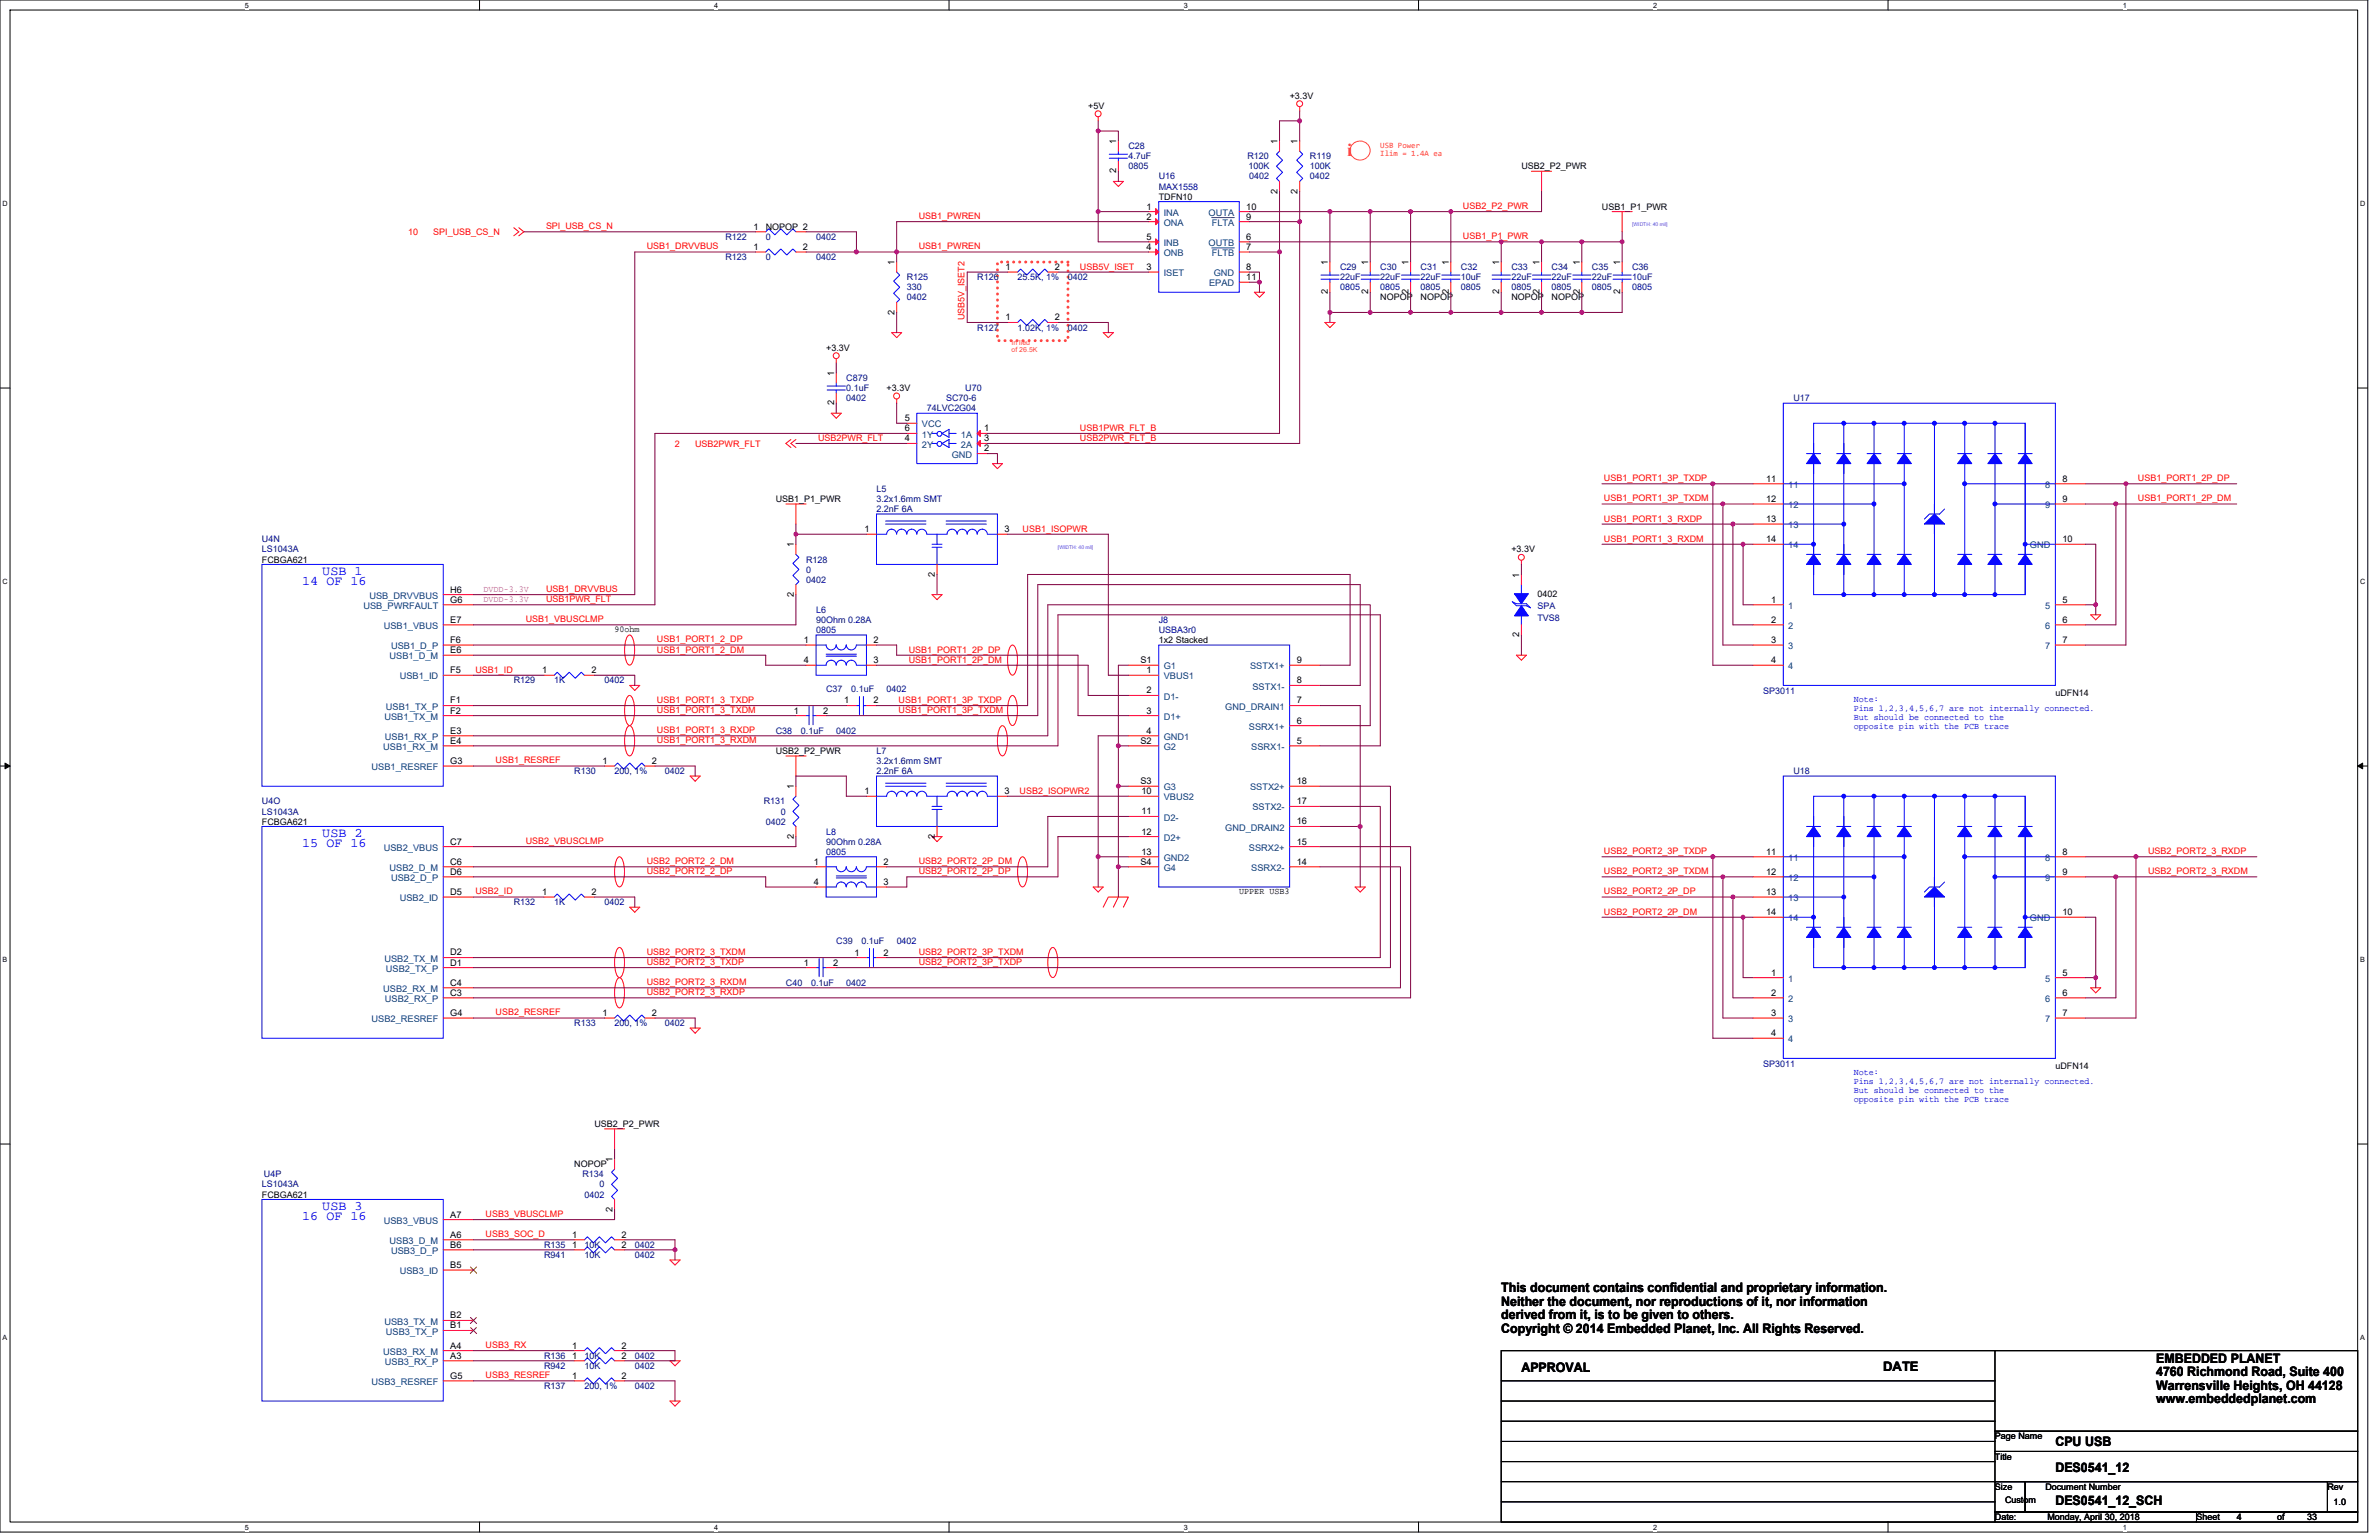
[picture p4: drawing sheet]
<svg xmlns="http://www.w3.org/2000/svg" width="432mm" height="279mm" viewBox="0 0 432 279" stroke-linecap="round" stroke-linejoin="round" font-family="sans-serif">
<defs><g id="words">
<text font-size="3.3" fill="#ff8000" x="244.5" y="28.2">i</text>
<g font-size="2.4" fill="#00f">
<text x="54.9" y="106.1">14 OF 16</text>
<text x="58.5" y="104.3">USB 1</text>
<text x="54.9" y="153.6">15 OF 16</text>
<text x="58.5" y="151.8">USB 2</text>
<text x="54.9" y="221.3">16 OF 16</text>
<text x="58.5" y="219.5">USB 3</text>
</g>
<g font-size="2.4">
<text x="272.5" y="234.4">This document contains confidential and proprietary information.</text>
<text x="272.5" y="236.9">Neither the document, nor reproductions of it, nor information</text>
<text x="272.5" y="239.4">derived from it, is to be given to others.</text>
<text x="272.5" y="241.8">Copyright © 2014 Embedded Planet, Inc. All Rights Reserved.</text>
<text x="276.1" y="248.9">APPROVAL</text>
<text x="341.8" y="248.7">DATE</text>
<text x="391.4" y="247.2">EMBEDDED PLANET</text>
<text x="391.4" y="249.7">4760 Richmond Road, Suite 400</text>
<text x="391.4" y="252.2">Warrensville Heights, OH 44128</text>
<text x="391.4" y="254.6">www.embeddedplanet.com</text>
<text x="373.1" y="262.4">CPU USB</text>
<text x="373.1" y="267">DES0541_12</text>
<text x="373.1" y="273">DES0541_12_SCH</text>
</g>
<g font-size="1.7">
<text x="202.6" y="26.2" transform="rotate(-90 202.6 26.2)">1</text>
<text x="231.9" y="26.2" transform="rotate(-90 231.9 26.2)">1</text>
<text x="235.5" y="26.2" transform="rotate(-90 235.5 26.2)">1</text>
<text x="202.6" y="31.5" transform="rotate(-90 202.6 31.5)">2</text>
<text x="231.9" y="35.1" transform="rotate(-90 231.9 35.1)">2</text>
<text x="235.5" y="35.1" transform="rotate(-90 235.5 35.1)">2</text>
<text x="136.8" y="41.7">1</text>
<text x="208.1" y="38">1</text>
<text x="208.1" y="39.8">2</text>
<text x="226.2" y="38">10</text>
<text x="226.2" y="39.8">9</text>
<text x="136.8" y="45.3">1</text>
<text x="145.7" y="45.3">2</text>
<text x="208.1" y="45.3">4</text>
<text x="208.1" y="43.5">5</text>
<text x="226.2" y="43.5">6</text>
<text x="226.2" y="45.3">7</text>
<text x="162.4" y="48.1" transform="rotate(-90 162.4 48.1)">1</text>
<text x="182.5" y="49">1</text>
<text x="191.5" y="49">2</text>
<text x="208.1" y="49">3</text>
<text x="226.2" y="49">8</text>
<text x="226.2" y="50.8">11</text>
<text x="241" y="53.4" transform="rotate(-90 241 53.4)">2</text>
<text x="241" y="48.1" transform="rotate(-90 241 48.1)">1</text>
<text x="248.3" y="53.4" transform="rotate(-90 248.3 53.4)">2</text>
<text x="248.3" y="48.1" transform="rotate(-90 248.3 48.1)">1</text>
<text x="255.7" y="53.4" transform="rotate(-90 255.7 53.4)">2</text>
<text x="255.7" y="48.1" transform="rotate(-90 255.7 48.1)">1</text>
<text x="263" y="53.4" transform="rotate(-90 263 53.4)">2</text>
<text x="263" y="48.1" transform="rotate(-90 263 48.1)">1</text>
<text x="272.1" y="53.4" transform="rotate(-90 272.1 53.4)">2</text>
<text x="272.1" y="48.1" transform="rotate(-90 272.1 48.1)">1</text>
<text x="279.4" y="53.4" transform="rotate(-90 279.4 53.4)">2</text>
<text x="279.4" y="48.1" transform="rotate(-90 279.4 48.1)">1</text>
<text x="286.7" y="53.4" transform="rotate(-90 286.7 53.4)">2</text>
<text x="286.7" y="48.1" transform="rotate(-90 286.7 48.1)">1</text>
<text x="294" y="53.4" transform="rotate(-90 294 53.4)">2</text>
<text x="294" y="48.1" transform="rotate(-90 294 48.1)">1</text>
<text x="162.4" y="57.1" transform="rotate(-90 162.4 57.1)">2</text>
<text x="182.5" y="58.1">1</text>
<text x="191.5" y="58.1">2</text>
<text x="151.4" y="68.2" transform="rotate(-90 151.4 68.2)">1</text>
<text x="151.4" y="73.5" transform="rotate(-90 151.4 73.5)">2</text>
<text x="164.2" y="76.4">5</text>
<text x="164.2" y="78.3">6</text>
<text x="164.2" y="80.1">4</text>
<text x="178.6" y="78.3">1</text>
<text x="178.6" y="80.1">3</text>
<text x="178.6" y="81.9">2</text>
<text x="320.5" y="87.4">11</text>
<text x="374.3" y="87.4">8</text>
<text x="320.5" y="91.1">12</text>
<text x="320.5" y="94.7">13</text>
<text x="374.3" y="91.1">9</text>
<text x="144.1" y="99.3" transform="rotate(-90 144.1 99.3)">1</text>
<text x="156.9" y="96.5">1</text>
<text x="182.3" y="96.5">3</text>
<text x="320.5" y="98.4">14</text>
<text x="374.3" y="98.4">10</text>
<text x="81.7" y="107.5">H6</text>
<text x="169.7" y="104.6" transform="rotate(-90 169.7 104.6)">2</text>
<text x="275.8" y="104.8" transform="rotate(-90 275.8 104.8)">1</text>
<text x="81.7" y="109.3">G6</text>
<text x="81.7" y="113">E7</text>
<text x="144.1" y="108.3" transform="rotate(-90 144.1 108.3)">2</text>
<text x="321.5" y="109.3">1</text>
<text x="321.5" y="113">2</text>
<text x="374.3" y="109.3">5</text>
<text x="374.3" y="113">6</text>
<text x="81.7" y="116.6">F6</text>
<text x="81.7" y="118.5">E6</text>
<text x="145.9" y="116.6">1</text>
<text x="158.5" y="116.6">2</text>
<text x="275.8" y="115.6" transform="rotate(-90 275.8 115.6)">2</text>
<text x="321.5" y="116.6">3</text>
<text x="374.3" y="116.6">7</text>
<text x="81.7" y="122.1">F5</text>
<text x="98.4" y="122.1">1</text>
<text x="107.3" y="122.1">2</text>
<text x="145.9" y="120.3">4</text>
<text x="158.5" y="120.3">3</text>
<text x="207" y="120.3">S1</text>
<text x="208.1" y="122.1">1</text>
<text x="208.1" y="125.8">2</text>
<text x="235.4" y="120.3">9</text>
<text x="235.4" y="124">8</text>
<text x="321.5" y="120.3">4</text>
<text x="81.7" y="129.5">F2</text>
<text x="81.7" y="127.6">F1</text>
<text x="144.1" y="129.5">1</text>
<text x="149.4" y="129.5">2</text>
<text x="153.2" y="127.6">1</text>
<text x="158.5" y="127.6">2</text>
<text x="208.1" y="129.5">3</text>
<text x="235.4" y="131.3">6</text>
<text x="235.4" y="127.6">7</text>
<text x="81.7" y="134.9">E4</text>
<text x="81.7" y="133.1">E3</text>
<text x="207" y="134.9">S2</text>
<text x="208.1" y="133.1">4</text>
<text x="235.4" y="134.9">5</text>
<text x="81.7" y="138.6">G3</text>
<text x="109.3" y="138.6">1</text>
<text x="118.3" y="138.6">2</text>
<text x="144.1" y="143.2" transform="rotate(-90 144.1 143.2)">1</text>
<text x="207" y="142.3">S3</text>
<text x="235.4" y="142.3">18</text>
<text x="156.9" y="144.1">1</text>
<text x="182.3" y="144.1">3</text>
<text x="207.2" y="144.1">10</text>
<text x="207.2" y="147.7">11</text>
<text x="235.4" y="149.6">16</text>
<text x="235.4" y="145.9">17</text>
<text x="81.7" y="153.2">C7</text>
<text x="144.1" y="152.1" transform="rotate(-90 144.1 152.1)">2</text>
<text x="169.7" y="152.1" transform="rotate(-90 169.7 152.1)">2</text>
<text x="207.2" y="151.4">12</text>
<text x="207.2" y="155.1">13</text>
<text x="235.4" y="153.2">15</text>
<text x="320.5" y="155.1">11</text>
<text x="374.3" y="155.1">8</text>
<text x="81.7" y="158.7">D6</text>
<text x="81.7" y="156.9">C6</text>
<text x="147.7" y="156.9">1</text>
<text x="147.7" y="160.5">4</text>
<text x="160.4" y="156.9">2</text>
<text x="160.4" y="160.5">3</text>
<text x="207" y="156.9">S4</text>
<text x="235.4" y="156.9">14</text>
<text x="320.5" y="158.7">12</text>
<text x="374.3" y="158.7">9</text>
<text x="81.7" y="162.4">D5</text>
<text x="98.4" y="162.4">1</text>
<text x="107.3" y="162.4">2</text>
<text x="320.5" y="162.4">13</text>
<text x="320.5" y="166">14</text>
<text x="374.3" y="166">10</text>
<text x="81.7" y="173.4">D2</text>
<text x="155.1" y="173.4">1</text>
<text x="160.4" y="173.4">2</text>
<text x="81.7" y="178.8">C4</text>
<text x="81.7" y="175.2">D1</text>
<text x="145.9" y="175.2">1</text>
<text x="151.2" y="175.2">2</text>
<text x="321.5" y="177">1</text>
<text x="374.3" y="177">5</text>
<text x="81.7" y="180.7">C3</text>
<text x="81.7" y="184.3">G4</text>
<text x="109.3" y="184.3">1</text>
<text x="118.3" y="184.3">2</text>
<text x="321.5" y="180.7">2</text>
<text x="321.5" y="184.3">3</text>
<text x="374.3" y="180.7">6</text>
<text x="374.3" y="184.3">7</text>
<text x="321.5" y="188">4</text>
<text x="111.2" y="210.9" transform="rotate(-90 111.2 210.9)">1</text>
<text x="81.7" y="220.9">A7</text>
<text x="111.2" y="219.8" transform="rotate(-90 111.2 219.8)">2</text>
<text x="81.7" y="226.4">B6</text>
<text x="81.7" y="224.6">A6</text>
<text x="103.9" y="226.4">1</text>
<text x="103.9" y="224.6">1</text>
<text x="112.8" y="226.4">2</text>
<text x="112.8" y="224.6">2</text>
<text x="81.7" y="230">B5</text>
<text x="81.7" y="239.2">B2</text>
<text x="81.7" y="244.7">A4</text>
<text x="81.7" y="241">B1</text>
<text x="103.9" y="244.7">1</text>
<text x="112.8" y="244.7">2</text>
<text x="81.7" y="246.5">A3</text>
<text x="81.7" y="250.1">G5</text>
<text x="103.9" y="246.5">1</text>
<text x="103.9" y="250.1">1</text>
<text x="112.8" y="246.5">2</text>
<text x="112.8" y="250.1">2</text>
</g>
<g font-size="1.7" fill="#004080">
<text x="211.2" y="39.1">INA</text>
<text x="211.2" y="41">ONA</text>
<text x="219.4" y="39.1">OUTA</text>
<text x="219.9" y="41">FLTA</text>
<text x="211.2" y="46.5">ONB</text>
<text x="211.2" y="44.6">INB</text>
<text x="219.4" y="44.6">OUTB</text>
<text x="219.9" y="46.5">FLTB</text>
<text x="211.2" y="50.1">ISET</text>
<text x="219.5" y="51.9">EPAD</text>
<text x="220.3" y="50.1">GND</text>
<text x="167.3" y="77.5">VCC</text>
<text x="167.3" y="79.4">1Y</text>
<text x="167.3" y="81.2">2Y</text>
<text x="172.7" y="83">GND</text>
<text x="174.4" y="79.4">1A</text>
<text x="174.4" y="81.2">2A</text>
<text x="324.6" y="88.5">11</text>
<text x="371.2" y="88.5">8</text>
<text x="324.6" y="92.2">12</text>
<text x="324.6" y="95.8">13</text>
<text x="371.2" y="92.2">9</text>
<text x="324.6" y="99.5">14</text>
<text x="368.4" y="99.5">GND</text>
<text x="66" y="110.5">USB_PWRFAULT</text>
<text x="67.1" y="108.6">USB_DRVVBUS</text>
<text x="324.6" y="110.5">1</text>
<text x="371.2" y="110.5">5</text>
<text x="69.7" y="114.1">USB1_VBUS</text>
<text x="70.7" y="119.6">USB1_D_M</text>
<text x="71" y="117.8">USB1_D_P</text>
<text x="324.6" y="114.1">2</text>
<text x="324.6" y="117.8">3</text>
<text x="371.2" y="114.1">6</text>
<text x="371.2" y="117.8">7</text>
<text x="72.6" y="123.3">USB1_ID</text>
<text x="211.2" y="123.3">VBUS1</text>
<text x="211.2" y="121.4">G1</text>
<text x="226.9" y="121.4">SSTX1+</text>
<text x="227.3" y="125.1">SSTX1-</text>
<text x="324.6" y="121.4">4</text>
<text x="69.8" y="130.6">USB1_TX_M</text>
<text x="70" y="128.8">USB1_TX_P</text>
<text x="211.2" y="126.9">D1-</text>
<text x="211.2" y="130.6">D1+</text>
<text x="222.4" y="128.8">GND_DRAIN1</text>
<text x="69.6" y="136.1">USB1_RX_M</text>
<text x="69.8" y="134.2">USB1_RX_P</text>
<text x="211.2" y="134.2">GND1</text>
<text x="211.2" y="136.1">G2</text>
<text x="226.7" y="132.4">SSRX1+</text>
<text x="227.1" y="136.1">SSRX1-</text>
<text x="67.4" y="139.7">USB1_RESREF</text>
<text x="211.2" y="143.4">G3</text>
<text x="226.9" y="143.4">SSTX2+</text>
<text x="211.2" y="145.2">VBUS2</text>
<text x="211.2" y="148.9">D2-</text>
<text x="227.3" y="147">SSTX2-</text>
<text x="69.7" y="154.3">USB2_VBUS</text>
<text x="211.2" y="152.5">D2+</text>
<text x="222.4" y="150.7">GND_DRAIN2</text>
<text x="226.7" y="154.3">SSRX2+</text>
<text x="70.7" y="158">USB2_D_M</text>
<text x="71" y="159.8">USB2_D_P</text>
<text x="211.2" y="156.2">GND2</text>
<text x="211.2" y="158">G4</text>
<text x="227.1" y="158">SSRX2-</text>
<text x="324.6" y="156.2">11</text>
<text x="324.6" y="159.8">12</text>
<text x="371.2" y="156.2">8</text>
<text x="371.2" y="159.8">9</text>
<text x="72.6" y="163.5">USB2_ID</text>
<text x="324.6" y="163.5">13</text>
<text x="324.6" y="167.2">14</text>
<text x="368.4" y="167.2">GND</text>
<text x="69.6" y="180">USB2_RX_M</text>
<text x="69.8" y="174.5">USB2_TX_M</text>
<text x="70" y="176.3">USB2_TX_P</text>
<text x="324.6" y="178.1">1</text>
<text x="371.2" y="178.1">5</text>
<text x="67.4" y="185.4">USB2_RESREF</text>
<text x="69.8" y="181.8">USB2_RX_P</text>
<text x="324.6" y="181.8">2</text>
<text x="324.6" y="185.4">3</text>
<text x="371.2" y="181.8">6</text>
<text x="371.2" y="185.4">7</text>
<text x="324.6" y="189.1">4</text>
<text x="69.7" y="222">USB3_VBUS</text>
<text x="70.7" y="225.7">USB3_D_M</text>
<text x="71" y="227.5">USB3_D_P</text>
<text x="72.6" y="231.2">USB3_ID</text>
<text x="69.6" y="245.8">USB3_RX_M</text>
<text x="69.8" y="240.3">USB3_TX_M</text>
<text x="70" y="242.1">USB3_TX_P</text>
<text x="67.4" y="251.3">USB3_RESREF</text>
<text x="69.8" y="247.6">USB3_RX_P</text>
</g>
<g font-size="1.6">
<text x="234.1" y="17.9">+3.3V</text>
<text x="197.5" y="19.8">+5V</text>
<text x="276.1" y="30.7">USB2_P2_PWR</text>
<text x="139" y="41.7">NOPOP 2</text>
<text x="210.3" y="36.2">TDFN10</text>
<text x="290.8" y="38.1">USB1_P1_PWR</text>
<text x="250.5" y="54.5">NOPOP</text>
<text x="257.9" y="54.5">NOPOP</text>
<text x="274.3" y="54.5">NOPOP</text>
<text x="281.6" y="54.5">NOPOP</text>
<text x="149.9" y="63.6">+3.3V</text>
<text x="160.9" y="71">+3.3V</text>
<text x="140.8" y="91.1">USB1_P1_PWR</text>
<text x="274.3" y="100.2">+3.3V</text>
<text x="47.5" y="102.1">FCBGA621</text>
<text x="279.1" y="108.3">0402</text>
<text x="111.5" y="114.6">90ohm</text>
<text x="210.3" y="116.7">1x2 Stacked</text>
<text x="373.1" y="126.2">uDFN14</text>
<text x="140.8" y="136.8">USB2_P2_PWR</text>
<text x="47.5" y="149.6">FCBGA621</text>
<text x="224.9" y="162.2">UPPER USB3</text>
<text x="373.1" y="193.9">uDFN14</text>
<text x="107.9" y="204.5">USB2_P2_PWR</text>
<text x="104.2" y="211.8">NOPOP</text>
<text x="47.5" y="217.3">FCBGA621</text>
<text x="362.1" y="261.2">Page Name</text>
<text x="362.1" y="264.8">Title</text>
<text x="362.1" y="270.3">Size</text>
<text x="362.1" y="275.8">Date:</text>
<text x="363.9" y="272.7">Custom</text>
<text x="371.2" y="270.3">Document Number</text>
<text x="371.6" y="275.8">Monday, April 30, 2018</text>
<text x="398.7" y="275.8">Sheet</text>
<text x="406" y="275.8">4</text>
<text x="413.3" y="275.8">of</text>
<text x="418.8" y="275.8">33</text>
<text x="422.4" y="270.3">Rev</text>
<text x="423.5" y="273">1.0</text>
</g>
<g font-size="1.6" fill="#000080">
<text x="204.8" y="27.1">C28</text>
<text x="204.8" y="28.9">4.7uF</text>
<text x="226.4" y="28.9">R120</text>
<text x="237.7" y="28.9">R119</text>
<text x="204.8" y="30.7">0805</text>
<text x="210.3" y="32.6">U16</text>
<text x="210.3" y="34.4">MAX1558</text>
<text x="226.6" y="30.7">100K</text>
<text x="226.8" y="32.6">0402</text>
<text x="237.7" y="30.7">100K</text>
<text x="237.7" y="32.6">0402</text>
<text x="131.7" y="43.5">R122</text>
<text x="131.7" y="47.2">R123</text>
<text x="139" y="43.5">0</text>
<text x="139" y="47.2">0</text>
<text x="148.1" y="43.5">0402</text>
<text x="148.1" y="47.2">0402</text>
<text x="164.6" y="50.8">R125</text>
<text x="164.6" y="52.7">330</text>
<text x="177.4" y="50.8">R126</text>
<text x="184.7" y="50.8">25.5K, 1%</text>
<text x="193.8" y="50.8">0402</text>
<text x="243.2" y="49">C29</text>
<text x="243.2" y="50.8">22uF</text>
<text x="243.2" y="52.7">0805</text>
<text x="250.5" y="49">C30</text>
<text x="250.5" y="50.8">22uF</text>
<text x="250.5" y="52.7">0805</text>
<text x="257.9" y="49">C31</text>
<text x="257.9" y="50.8">22uF</text>
<text x="257.9" y="52.7">0805</text>
<text x="265.2" y="49">C32</text>
<text x="265.2" y="50.8">10uF</text>
<text x="265.2" y="52.7">0805</text>
<text x="274.3" y="49">C33</text>
<text x="274.3" y="50.8">22uF</text>
<text x="274.3" y="52.7">0805</text>
<text x="281.6" y="49">C34</text>
<text x="281.6" y="50.8">22uF</text>
<text x="281.6" y="52.7">0805</text>
<text x="288.9" y="49">C35</text>
<text x="288.9" y="50.8">22uF</text>
<text x="288.9" y="52.7">0805</text>
<text x="296.2" y="49">C36</text>
<text x="296.2" y="50.8">10uF</text>
<text x="296.2" y="52.7">0805</text>
<text x="164.6" y="54.5">0402</text>
<text x="177.4" y="60">R127</text>
<text x="184.7" y="60">1.02K, 1%</text>
<text x="193.8" y="60">0402</text>
<text x="153.6" y="69.1">C879</text>
<text x="153.6" y="71">0.1uF</text>
<text x="175.2" y="71">U70</text>
<text x="153.6" y="72.8">0402</text>
<text x="168.2" y="74.6">74LVC2G04</text>
<text x="171.7" y="72.8">SC70-6</text>
<text x="325.5" y="72.8">U17</text>
<text x="159.1" y="89.3">L5</text>
<text x="159.1" y="92.9">2.2nF 6A</text>
<text x="159.1" y="91.1">3.2x1.6mm SMT</text>
<text x="47.5" y="100.2">LS1043A</text>
<text x="47.5" y="98.4">U4N</text>
<text x="146.3" y="102.1">R128</text>
<text x="146.3" y="103.9">0</text>
<text x="146.3" y="105.7">0402</text>
<text x="148.1" y="111.2">L6</text>
<text x="148.1" y="113">90Ohm 0.28A</text>
<text x="210.3" y="113">J8</text>
<text x="279.1" y="112.7">TVS8</text>
<text x="279.1" y="110.5">SPA</text>
<text x="148.1" y="114.9">0805</text>
<text x="210.3" y="114.9">USBA3r0</text>
<text x="93.3" y="124">R129</text>
<text x="100.6" y="124">1K</text>
<text x="109.7" y="124">0402</text>
<text x="149.9" y="125.5">C37</text>
<text x="154.5" y="125.5">0.1uF</text>
<text x="160.9" y="125.5">0402</text>
<text x="320" y="125.8">SP3011</text>
<text x="140.8" y="133.1">C38</text>
<text x="145.4" y="133.1">0.1uF</text>
<text x="151.8" y="133.1">0402</text>
<text x="159.1" y="136.8">L7</text>
<text x="104.2" y="140.5">R130</text>
<text x="111.5" y="140.5">200, 1%</text>
<text x="120.7" y="140.5">0402</text>
<text x="159.1" y="140.5">2.2nF 6A</text>
<text x="159.1" y="138.6">3.2x1.6mm SMT</text>
<text x="325.5" y="140.5">U18</text>
<text x="47.5" y="147.8">LS1043A</text>
<text x="47.5" y="145.9">U4O</text>
<text x="138.6" y="145.9">R131</text>
<text x="139" y="149.6">0402</text>
<text x="141.7" y="147.8">0</text>
<text x="149.9" y="151.4">L8</text>
<text x="149.9" y="153.3">90Ohm 0.28A</text>
<text x="149.9" y="155.1">0805</text>
<text x="93.3" y="164.2">R132</text>
<text x="100.6" y="164.2">1K</text>
<text x="109.7" y="164.2">0402</text>
<text x="151.8" y="171.2">C39</text>
<text x="156.4" y="171.2">0.1uF</text>
<text x="162.7" y="171.2">0402</text>
<text x="142.6" y="178.9">C40</text>
<text x="147.2" y="178.9">0.1uF</text>
<text x="153.6" y="178.9">0402</text>
<text x="104.2" y="186.2">R133</text>
<text x="111.5" y="186.2">200, 1%</text>
<text x="120.7" y="186.2">0402</text>
<text x="320" y="193.5">SP3011</text>
<text x="47.5" y="215.4">LS1043A</text>
<text x="47.9" y="213.6">U4P</text>
<text x="105.7" y="213.6">R134</text>
<text x="108.8" y="215.4">0</text>
<text x="106.1" y="217.3">0402</text>
<text x="98.7" y="226.4">R135</text>
<text x="106.1" y="226.4">10K</text>
<text x="115.2" y="226.4">0402</text>
<text x="98.7" y="228.2">R941</text>
<text x="106.1" y="228.2">10K</text>
<text x="115.2" y="228.2">0402</text>
<text x="98.7" y="248.4">R942</text>
<text x="98.7" y="246.5">R136</text>
<text x="106.1" y="248.4">10K</text>
<text x="106.1" y="246.5">10K</text>
<text x="115.2" y="248.4">0402</text>
<text x="115.2" y="246.5">0402</text>
<text x="98.7" y="252">R137</text>
<text x="106.1" y="252">200, 1%</text>
<text x="115.2" y="252">0402</text>
</g>
<g font-size="1.6" fill="#f00">
<text x="99.1" y="41.6">SPI_USB_CS_N</text>
<text x="166.8" y="39.8">USB1_PWREN</text>
<text x="265.5" y="37.9">USB2_P2_PWR</text>
<text x="74.1" y="42.6">10</text>
<text x="78.6" y="42.6">SPI_USB_CS_N</text>
<text x="117.4" y="45.3">USB1_DRVVBUS</text>
<text x="166.8" y="45.3">USB1_PWREN</text>
<text x="265.5" y="43.4">USB1_P1_PWR</text>
<text x="196" y="48.9">USB5V_ISET</text>
<text x="175.1" y="58.1" transform="rotate(-90 175.1 58.1)">USB5V_ISET2</text>
<text x="122.5" y="81">2</text>
<text x="126.2" y="81">USB2PWR_FLT</text>
<text x="148.5" y="80">USB2PWR_FLT</text>
<text x="196" y="78.2">USB1PWR_FLT_B</text>
<text x="196" y="80">USB2PWR_FLT_B</text>
<text x="291.1" y="87.3">USB1_PORT1_3P_TXDP</text>
<text x="388" y="87.3">USB1_PORT1_2P_DP</text>
<text x="291.1" y="94.6">USB1_PORT1_3_RXDP</text>
<text x="291.1" y="91">USB1_PORT1_3P_TXDM</text>
<text x="388" y="91">USB1_PORT1_2P_DM</text>
<text x="185.6" y="96.5">USB1_ISOPWR</text>
<text x="291.1" y="98.3">USB1_PORT1_3_RXDM</text>
<text x="99.1" y="107.4">USB1_DRVVBUS</text>
<text x="95.4" y="112.9">USB1_VBUSCLMP</text>
<text x="99.1" y="109.3">USB1PWR_FLT</text>
<text x="119.2" y="116.6">USB1_PORT1_2_DP</text>
<text x="119.2" y="118.4">USB1_PORT1_2_DM</text>
<text x="165" y="118.4">USB1_PORT1_2P_DP</text>
<text x="86.3" y="122">USB1_ID</text>
<text x="165" y="120.2">USB1_PORT1_2P_DM</text>
<text x="119.2" y="129.4">USB1_PORT1_3_TXDM</text>
<text x="119.2" y="127.6">USB1_PORT1_3_TXDP</text>
<text x="163.1" y="129.4">USB1_PORT1_3P_TXDM</text>
<text x="163.1" y="127.6">USB1_PORT1_3P_TXDP</text>
<text x="119.2" y="133">USB1_PORT1_3_RXDP</text>
<text x="119.2" y="134.9">USB1_PORT1_3_RXDM</text>
<text x="90" y="138.5">USB1_RESREF</text>
<text x="185.1" y="144">USB2_ISOPWR2</text>
<text x="95.4" y="153.1">USB2_VBUSCLMP</text>
<text x="291.1" y="155">USB2_PORT2_3P_TXDP</text>
<text x="389.9" y="155">USB2_PORT2_3_RXDP</text>
<text x="117.4" y="156.8">USB2_PORT2_2_DM</text>
<text x="117.4" y="158.6">USB2_PORT2_2_DP</text>
<text x="166.8" y="158.6">USB2_PORT2_2P_DP</text>
<text x="166.8" y="156.8">USB2_PORT2_2P_DM</text>
<text x="291.1" y="158.6">USB2_PORT2_3P_TXDM</text>
<text x="389.9" y="158.6">USB2_PORT2_3_RXDM</text>
<text x="86.3" y="162.3">USB2_ID</text>
<text x="291.1" y="165.9">USB2_PORT2_2P_DM</text>
<text x="291.1" y="162.3">USB2_PORT2_2P_DP</text>
<text x="117.4" y="173.3">USB2_PORT2_3_TXDM</text>
<text x="166.8" y="173.3">USB2_PORT2_3P_TXDM</text>
<text x="117.4" y="175.1">USB2_PORT2_3_TXDP</text>
<text x="117.4" y="178.8">USB2_PORT2_3_RXDM</text>
<text x="166.8" y="175.1">USB2_PORT2_3P_TXDP</text>
<text x="90" y="184.2">USB2_RESREF</text>
<text x="117.4" y="180.6">USB2_PORT2_3_RXDP</text>
<text x="88.1" y="220.8">USB3_VBUSCLMP</text>
<text x="88.1" y="224.5">USB3_SOC_D</text>
<text x="88.1" y="244.6">USB3_RX</text>
<text x="88.1" y="250.1">USB3_RESREF</text>
</g>
<g font-size="1.6" fill="#f0f">
<text x="87.8" y="107.3">DVDD-3.3V</text>
<text x="87.8" y="109.2">DVDD-3.3V</text>
</g>
<g font-size="1.6" fill="#00f">
<text x="336.5" y="127.4">Note:</text>
<text x="336.5" y="129.1">Pins 1,2,3,4,5,6,7 are not internally connected.</text>
<text x="336.5" y="130.7">But should be connected to the</text>
<text x="336.5" y="132.3">opposite pin with the PCB trace</text>
<text x="336.5" y="195.1">Note:</text>
<text x="336.5" y="196.7">Pins 1,2,3,4,5,6,7 are not internally connected.</text>
<text x="336.5" y="198.4">But should be connected to the</text>
<text x="336.5" y="200">opposite pin with the PCB trace</text>
</g>
<g font-size="1.5" fill="#ff8000">
<text x="250.5" y="26.9">USB Power</text>
<text x="250.5" y="28.4">Ilim = 1.4A ea</text>
</g>
<g font-size="1.3">
<text x="44.4" y="1.4">5</text>
<text x="129.6" y="1.4">4</text>
<text x="214.9" y="1.4">3</text>
<text x="300.1" y="1.4">2</text>
<text x="385.3" y="1.4">1</text>
<text x=".5" y="37.3">D</text>
<text x="428.4" y="37.3">D</text>
<text x=".5" y="105.9">C</text>
<text x="428.4" y="105.9">C</text>
<text x=".5" y="174.5">B</text>
<text x="428.4" y="174.5">B</text>
<text x=".5" y="243">A</text>
<text x="428.4" y="243">A</text>
<text x="44.4" y="277.5">5</text>
<text x="129.6" y="277.5">4</text>
<text x="214.9" y="277.5">3</text>
<text x="300.1" y="277.5">2</text>
<text x="385.3" y="277.5">1</text>
</g>
<g font-size="1.3" fill="#ff8000">
<text x="183.6" y="62.6">In lieu</text>
<text x="183.6" y="63.9">of 26.5K</text>
</g>
<g font-size=".9" fill="#8000ff">
<text x="296.2" y="41">[WIDTH: 40 mil]</text>
<text x="192" y="99.6">[WIDTH: 40 mil]</text>
</g>
</g></defs>
<path d="M0 0h429.8v278h-429.8zM1.8 1.8h426.1v274.3h-426.1z" fill="none" stroke="#000" stroke-width=".18"/>
<g fill="#fff">
<path d="M44.4 .2h.7v1.5h-.7z"/>
<path d="M44.4 276.3h.7v1.5h-.7z"/>
</g>
<path d="M87 0v1.8M87 276.1v1.9" fill="none" stroke="#000" stroke-width=".18"/>
<g fill="#fff">
<path d="M129.6 .2h.8v1.5h-.8z"/>
<path d="M129.6 276.3h.8v1.5h-.8z"/>
</g>
<path d="M172.3 0v1.8M172.3 276.1v1.9" fill="none" stroke="#000" stroke-width=".18"/>
<g fill="#fff">
<path d="M214.9 .2h.7v1.5h-.7z"/>
<path d="M214.9 276.3h.7v1.5h-.7z"/>
</g>
<path d="M257.5 0v1.8M257.5 276.1v1.9" fill="none" stroke="#000" stroke-width=".18"/>
<g fill="#fff">
<path d="M300.1 .2h.7v1.5h-.7z"/>
<path d="M300.1 276.3h.7v1.5h-.7z"/>
</g>
<path d="M342.7 0v1.8M342.7 276.1v1.9" fill="none" stroke="#000" stroke-width=".18"/>
<g fill="#fff">
<path d="M385.3 .2h.7v1.5h-.7z"/>
<path d="M385.3 276.3h.7v1.5h-.7z"/>
<path d="M.5 36.1h.9v1.5h-.9z"/>
<path d="M428.4 36.1h.9v1.5h-.9z"/>
<path d="M.5 104.7h.9v1.5h-.9z"/>
<path d="M428.4 104.7h.9v1.5h-.9z"/>
</g>
<path d="M0 70.4h1.8M427.9 70.4h1.8" fill="none" stroke="#000" stroke-width=".18"/>
<g fill="#fff">
<path d="M.5 173.3h.8v1.4h-.8z"/>
<path d="M428.4 173.3h.9v1.4h-.9z"/>
</g>
<path d="M0 139h1.8M427.9 139h1.8" fill="none" stroke="#000" stroke-width=".18"/>
<path d="M.9 138.5l.9 .5-.9 .5zM427.9 139l.9-.5v1z" fill="#000" stroke="#000" stroke-width=".18"/>
<g fill="#fff">
<path d="M.5 241.9h.8v1.4h-.8z"/>
<path d="M428.4 241.9h.9v1.4h-.9z"/>
</g>
<g fill="none" stroke="#000" stroke-width=".18">
<path d="M0 207.6h1.8M427.9 207.6h1.8M272.5 250.5h89.6M272.5 257.9h89.6M272.5 254.2h89.6M362.1 259.7h65.8v3.6h-65.8zM362.1 245h65.8v14.7h-65.8zM362.1 245h-89.6v31.1h89.6M272.5 272.5h89.6M272.5 268.8h89.6M272.5 265.2h89.6M272.5 261.5h89.6"/>
<path d="M362.1 268.8h5.5v5.5h-5.5zM362.1 274.3h36.6v1.8h-36.6zM362.1 263.3h65.8v5.5h-65.8zM367.6 268.8h54.8v5.5h-54.8zM398.7 274.3h29.2v1.8h-29.2zM422.4 268.8h5.5v5.5h-5.5z"/>
</g>
<g fill="none" stroke="#f00" stroke-width=".18">
<path d="M235.9 19.4v.7M199.3 21.2v.7M202.1 32.9h1.8l-.9 .9zM203 25.6v1.8M203 29.3v1.8M208.5 38.4h1.8M224.9 38.4h1.9M232.2 25.6v1.8M232.2 32.9v1.8M235.9 25.6v1.8M235.9 32.9v1.8M278 31.1h3.6"/>
<path d="M279.8 31.1v3.6M292.6 38.4h3.6M294.4 38.4v3.7M93.3 41.3l.9 .8-.9 .7M94.2 41.3l.9 .8-.9 .7M137.2 42.1h1.8M137.2 45.7h1.8M144.5 42.1h1.8M144.5 45.7h1.8M162.8 47.5v1.9M162.8 54.9v1.8M182.9 49.4h1.8"/>
<path d="M182.9 58.5h1.8M190.2 49.4h1.8M190.2 58.5h1.8M208.5 40.2h1.8M208.5 45.7h1.8M208.5 43.9h1.8M208.5 49.4h1.8M224.9 49.4h1.9M224.9 43.9h1.9M224.9 40.2h1.9M224.9 45.7h1.9M224.9 51.2h1.9"/>
<path d="M227.7 53h1.8l-.9 .9zM240.5 58.5h1.8l-.9 .9zM241.4 47.5v1.9M241.4 51.2v1.8M248.7 47.5v1.9M248.7 51.2v1.8M256 47.5v1.9M256 51.2v1.8M263.3 47.5v1.9M263.3 51.2v1.8M272.5 47.5v1.9M272.5 51.2v1.8"/>
<path d="M279.8 47.5v1.9M279.8 51.2v1.8M287.1 47.5v1.9M287.1 51.2v1.8M294.4 47.5v1.9M294.4 51.2v1.8M143.6 79.7l-1 .8 1 .7M144.5 79.7l-.9 .8 .9 .7M150.9 75h1.8l-.9 .9zM151.8 65.1v.7M151.8 67.6v1.9M151.8 71.3v1.9"/>
<path d="M161.8 60.3h1.9l-.9 1zM162.8 72.4v.8M164.6 78.6h1.8M164.6 76.8h1.8M177.4 78.6h1.8M200.2 60.3h1.9l-.9 1zM142.6 91.4h3.7M144.5 91.4v3.7M144.5 98.7v1.9M157.3 96.9h1.8M164.6 80.5h1.8M177.4 80.5h1.8"/>
<path d="M177.4 82.3h1.8M180.1 84.1h1.8l-.9 .9zM181 96.9h1.9M318.2 87.8h5.5M318.2 91.4h5.5M318.2 95.1h5.5M318.2 98.7h5.5M373.1 87.8h5.4M373.1 91.4h5.4M373.1 98.7h5.4M80.5 107.9h5.4M80.5 109.7h5.4"/>
<path d="M80.5 117h5.4M80.5 118.9h5.4M80.5 113.4h5.4M114 115.3l.3-.1a1.46 1.46 0 0 1 .8 1.4l.1 1.3a4.4 4.4 0 0 1-.7 2.7l-.2 .1a1.45 1.45 0 0 1-.8-1.4l-.1-1.4a4.3 4.3 0 0 1 .6-2.6zM144.5 106.1v1.8M146.3 117h1.8M157.3 117h1.8M169.2 107.9h1.8l-.9 .9zM170.1 102.4v1.8M183.5 117.1l.3-.1a1.43 1.43 0 0 1 .8 1.4l.1 1.4a4.3 4.3 0 0 1-.7 2.6l-.2 .1a1.47 1.47 0 0 1-.8-1.4l-.1-1.3a4.4 4.4 0 0 1 .6-2.7zM275.2 118.9h1.9l-1 .9zM276.1 101.7v.7"/>
<path d="M276.1 104.2v1.9M276.1 113.4v1.8M318.2 109.7h5.5M318.2 113.4h5.5M318.2 117h5.5M373.1 109.7h5.4M373.1 113.4h5.4M373.1 117h5.4M379.5 111.5h1.8l-.9 1zM80.5 122.5h5.4M80.5 128h5.4M80.5 129.8h5.4"/>
<path d="M80.5 133.5h5.4M80.5 135.3h5.4M80.5 139h5.4M98.7 122.5h1.9M106.1 122.5h1.8M109.7 139h1.8M114 126.3l.3-.1a1.46 1.46 0 0 1 .8 1.3l.1 1.4a4.4 4.4 0 0 1-.7 2.6l-.2 .1a1.45 1.45 0 0 1-.8-1.3l-.1-1.4a4.3 4.3 0 0 1 .6-2.6zM114 131.8l.3-.1a1.48 1.48 0 0 1 .8 1.3l.1 1.4a4.4 4.4 0 0 1-.7 2.6l-.2 .1a1.46 1.46 0 0 1-.8-1.3l-.1-1.4a4.3 4.3 0 0 1 .6-2.6zM114.3 124.4h1.8l-.9 .9zM117 139h1.9M142.6 137.2h3.7M144.5 137.2v3.6"/>
<path d="M144.5 129.8h1.8M146.3 120.7h1.8M148.1 129.8h1.8M153.6 128h1.8M157.3 128h1.8M157.3 120.7h1.8M181.7 131.8l.2-.1a1.48 1.48 0 0 1 .8 1.3l.2 1.4a4.4 4.4 0 0 1-.7 2.6l-.3 .1a1.46 1.46 0 0 1-.7-1.3l-.2-1.4a4.3 4.3 0 0 1 .7-2.6zM183.5 126.3l.3-.1a1.43 1.43 0 0 1 .8 1.3l.1 1.4a4.3 4.3 0 0 1-.7 2.6l-.2 .1a1.47 1.47 0 0 1-.8-1.3l-.1-1.4a4.4 4.4 0 0 1 .6-2.6zM204.8 122.5h5.5M204.8 126.2h5.5M204.8 129.8h5.5M204.8 133.5h5.5"/>
<path d="M204.8 120.7h5.5M204.8 135.3h5.5M234.1 135.3h5.5M234.1 131.7h5.5M234.1 128h5.5M234.1 124.4h5.5M234.1 120.7h5.5M318.2 120.7h5.5M80.5 159.1h5.4M80.5 157.3h5.4M80.5 153.6h5.4M112.2 155.5l.2-.1a1.43 1.43 0 0 1 .8 1.4l.1 1.4a4.3 4.3 0 0 1-.6 2.6l-.3 .1a1.47 1.47 0 0 1-.7-1.3l-.2-1.4a4.4 4.4 0 0 1 .7-2.7z"/>
<path d="M125.3 140.8h1.8l-.9 .9zM144.5 142.6v1.9M144.5 149.9v1.9M148.1 157.3h1.8M157.3 144.5h1.8M159.1 157.3h1.8M169.2 151.8h1.8l-.9 .9zM170.1 149.9v1.9M181 144.5h1.9M185.4 155.5l.2-.1a1.43 1.43 0 0 1 .8 1.4l.1 1.4a4.3 4.3 0 0 1-.7 2.6l-.2 .1a1.47 1.47 0 0 1-.8-1.3l-.1-1.4a4.4 4.4 0 0 1 .7-2.7zM204.8 144.5h5.5M204.8 148.1h5.5"/>
<path d="M204.8 151.8h5.5M204.8 155.4h5.5M204.8 142.6h5.5M204.8 157.3h5.5M234.1 157.3h5.5M234.1 153.6h5.5M234.1 149.9h5.5M234.1 146.3h5.5M234.1 142.6h5.5M318.2 155.4h5.5M318.2 159.1h5.5M373.1 155.4h5.4"/>
<path d="M373.1 159.1h5.4M80.5 162.8h5.4M80.5 175.6h5.4M80.5 173.7h5.4M80.5 179.2h5.4M98.7 162.8h1.9M106.1 162.8h1.8M112.2 177.5l.2-.1a1.45 1.45 0 0 1 .8 1.3l.1 1.4a4.4 4.4 0 0 1-.6 2.7l-.3 .1a1.47 1.47 0 0 1-.7-1.4l-.2-1.4a4.4 4.4 0 0 1 .7-2.6zM112.2 172l.2-.1a1.43 1.43 0 0 1 .8 1.3l.1 1.4a4.3 4.3 0 0 1-.6 2.7l-.3 .1a1.47 1.47 0 0 1-.7-1.4l-.2-1.4a4.4 4.4 0 0 1 .7-2.6zM114.3 164.6h1.8l-.9 .9zM146.3 175.6h1.8M148.1 160.9h1.8"/>
<path d="M149.9 175.6h1.9M155.4 173.7h1.9M159.1 160.9h1.8M159.1 173.7h1.8M190.8 172l.3-.1a1.46 1.46 0 0 1 .8 1.3l.1 1.4a4.4 4.4 0 0 1-.7 2.7l-.2 .1a1.45 1.45 0 0 1-.8-1.4l-.1-1.4a4.3 4.3 0 0 1 .6-2.6zM198.4 160.9h1.8l-.9 .9zM200.2 164.6l1-1.8h3.6l-.9 1.8M203 162.8l-.9 1.8M246 160.9h1.8l-.9 .9zM318.2 162.8h5.5M318.2 166.4h5.5M318.2 177.4h5.5"/>
<path d="M373.1 166.4h5.4M373.1 177.4h5.4M379.5 179.2h1.8l-.9 .9zM80.5 181h5.4M80.5 184.7h5.4M109.7 184.7h1.8M117 184.7h1.9M125.3 186.5h1.8l-.9 1zM318.2 181h5.5M318.2 184.7h5.5M318.2 188.4h5.5M373.1 181h5.4"/>
<path d="M373.1 184.7h5.4M109.7 204.8h3.7M111.5 204.8v3.7M111.5 210.3v1.8M111.5 217.6v1.9M80.5 226.8h5.4M80.5 224.9h5.4M80.5 221.3h5.4M80.5 230.4h5.4M80.5 239.6h5.4M104.2 226.8h1.9M104.2 224.9h1.9"/>
<path d="M111.5 226.8h1.9M111.5 224.9h1.9M121.6 228.6h1.8l-.9 .9zM80.5 241.4h5.4M80.5 246.9h5.4M80.5 245h5.4M80.5 250.5h5.4M104.2 246.9h1.9M104.2 245h1.9M104.2 250.5h1.9M111.5 246.9h1.9M111.5 245h1.9"/>
<path d="M111.5 250.5h1.9M121.6 254.2h1.8l-.9 .9zM121.6 246.9h1.8l-.9 .9z"/>
<circle cx="235.9" cy="18.8" r=".54"/>
<circle cx="199.3" cy="20.6" r=".54"/>
<circle cx="151.8" cy="64.5" r=".54"/>
<circle cx="162.7" cy="71.8" r=".54"/>
<circle cx="276.1" cy="101.1" r=".54"/>
</g>
<circle cx="246.9" cy="27.3" r="1.78" fill="none" stroke="#ff8000" stroke-width=".18"/>
<path d="M181 47.5h12.8v14.3h-12.8z" fill="none" stroke="#ff8000" stroke-width=".53" stroke-dasharray="0 1.1"/>
<g fill="none" stroke="#00f" stroke-width=".18">
<path d="M201.3 28.7h3.3M201.3 28h3.3M203 28.7v.6M203 27.4v.6M210.3 36.6h14.6v16.4h-14.6zM232.2 27.4l-.5 .6 1.1 1.1-1.1 1.1 1.1 1.1-1.1 1.1 .5 .5M235.9 27.4l.6 .6-1.1 1.1 1.1 1.1-1.1 1.1 1.1 1.1-.6 .5M139 42.1l.5-.6 1.1 1.1 1.1-1.1 1.1 1.1 1.1-1.1 .6 .6M139 45.7l.5-.5 1.1 1.1 1.1-1.1 1.1 1.1 1.1-1.1 .6 .5M162.8 49.4l.5 .5-1.1 1.1 1.1 1.1-1.1 1.1 1.1 1.1-.5 .6M184.7 49.4l.6-.6 1.1 1.1 1.1-1.1 1 1.1 1.1-1.1 .6 .6M184.7 58.5l.6-.5 1.1 1.1 1.1-1.1 1 1.1 1.1-1.1 .6 .5"/>
<path d="M239.8 50.7h3.2M239.8 49.9h3.2M241.4 50.7v.5M241.4 49.4v.5M247.1 50.7h3.3M247.1 49.9h3.3M248.7 50.7v.5M248.7 49.4v.5M254.4 50.7h3.3M254.4 49.9h3.3M256 50.7v.5M256 49.4v.5"/>
<path d="M261.7 50.7h3.3M261.7 49.9h3.3M263.3 50.7v.5M263.3 49.4v.5M270.8 50.7h3.3M270.8 49.9h3.3M272.5 50.7v.5M272.5 49.4v.5M278.2 50.7h3.3M278.2 49.9h3.3M279.8 50.7v.5M279.8 49.4v.5"/>
<path d="M285.5 50.7h3.3M285.5 49.9h3.3M287.1 50.7v.5M287.1 49.4v.5M292.8 50.7h3.3M292.8 49.9h3.3M294.4 50.7v.5M294.4 49.4v.5M150.1 70.8h3.3M150.1 70h3.3M151.8 70.8v.5M151.8 69.5v.5"/>
<path d="M166.4 75h11v9.1h-11zM169.2 78.6h.9M171 78.6l1.3-.7v1.5zM172.3 78.6h1.2M323.7 73.2h49.4v51.2h-49.4zM329.2 76.8h38.4v31.1h-38.4zM334.7 76.8v31.1M340.1 76.8v31.1M345.6 76.8v31.1M351.1 76.8v31.1M356.6 76.8v31.1M362.1 76.8v31.1"/>
<path d="M367.6 76.8v31.1M159.1 93.3h21.9v9.1h-21.9zM160.7 95.1h7.4M160.7 94.5h7.4M162.7 96.9a.9 .9 0 0 0-.9-.9 .9 .9 0 0 0-.9 .9h-1.8M168.2 96.9a.91 .91 0 0 0-.9-.9 .91 .91 0 0 0-.9 .9 .91 .91 0 0 0-.9-.9 .91 .91 0 0 0-.9 .9 .91 .91 0 0 0-.9-.9 .91 .91 0 0 0-.9 .9M169.2 80.5h.9M169.2 98.7h1.8M169.2 99.3h1.8M170.1 96.9v1.8M170.1 99.3v3.1M171 80.5l1.3-.8v1.5z"/>
<path d="M171.7 95.1h7.3M171.7 94.5h7.3M172.3 80.5h1.2M173.7 96.9a.91 .91 0 0 0-.9-.9 .91 .91 0 0 0-.9 .9h-3.7M175.5 96.9a.9 .9 0 0 0-.9-.9 .9 .9 0 0 0-.9 .9M179.2 96.9a.92 .92 0 0 0-.9-.9 .92 .92 0 0 0-.9 .9 .9 .9 0 0 0-.9-.9 .9 .9 0 0 0-.9 .9M179.2 96.9h1.8M323.7 87.8h21.9M323.7 91.4h16.4M323.7 95.1h11M323.7 98.7h5.5v1.9M327.9 82.3h2.6"/>
<path d="M329.2 84.1v1.8M329.2 80.5v1.8M333.4 82.3h2.5M334.7 84.1v1.8M334.7 80.5v1.8M334.7 98.7v1.9M338.9 82.3h2.5M344.4 82.3h2.5M351.1 91.4v1.9M351.1 95.1v1.8M353 92.4l-1 .9h-1.8l-.9 .9M355.3 82.3h2.6"/>
<path d="M356.6 87.8h16.5M360.8 82.3h2.6M362.1 91.4h11M366.3 82.3h2.6M367.6 98.7h5.5M47.5 102.4h33v40.2h-33zM144.5 100.6l.5 .5-1.1 1.1 1.1 1.1-1.1 1.1 1.1 1.1-.5 .6M148.1 115.2h9.2v7.3h-9.2zM149.9 118.7h5.5M149.9 119h5.5M155.4 117a.92 .92 0 0 1-.9 .9 .92 .92 0 0 1-.9-.9 .91 .91 0 0 1-.9 .9 .91 .91 0 0 1-.9-.9 .91 .91 0 0 1-.9 .9 .91 .91 0 0 1-1-.9h-1.8M155.4 117h1.9"/>
<path d="M210.3 117h23.8v43.9h-23.8zM274.5 109.2l.7 .3h1.9l.7 .8-.7-.4h-1.9zM276.1 106.1v1.8M276.1 111.5v1.9M327.9 100.6h2.6M329.2 102.4v1.8M333.4 100.6h2.5M334.7 102.4v1.8M338.9 100.6h2.5M344.4 100.6h2.5M355.3 100.6h2.6M360.8 100.6h2.6"/>
<path d="M366.3 100.6h2.6M100.6 122.5l.5-.5 1.1 1.1 1.1-1.1 1.1 1.1 1.1-1.1 .6 .5M111.5 139l.6-.6 1.1 1.1 1.1-1.1 1.1 1.1 1.1-1.1 .5 .6M146.3 129.8h.6M146.9 128.2v3.3M147.6 129.8h.5M147.6 128.2v3.3M148.1 120.7h1.8M155.4 120.7a.92 .92 0 0 0-.9-.9 .92 .92 0 0 0-.9 .9 .91 .91 0 0 0-.9-.9 .91 .91 0 0 0-.9 .9 .91 .91 0 0 0-.9-.9 .91 .91 0 0 0-1 .9M155.4 120.7h1.9M155.4 128h.6M156 126.4v3.2"/>
<path d="M156.7 128h.6M156.7 126.4v3.2M47.5 149.9h33v38.5h-33zM144.5 144.5l-.6 .5 1.1 1.1-1.1 1.1 1.1 1.1-1.1 1.1 .6 .5M149.9 157.3h1.9M149.9 155.4h9.2v7.4h-9.2zM151.8 157.2a.9 .9 0 0 0 .9 1 .9 .9 0 0 0 .9-1 .92 .92 0 0 0 .9 1 .92 .92 0 0 0 .9-1M151.8 158.9h5.5M151.8 159.3h5.5M155.4 157.2a.9 .9 0 0 0 .9 1 .9 .9 0 0 0 .9-1M157.3 157.3h1.8M159.1 140.8h21.9v9.1h-21.9z"/>
<path d="M159.1 144.5h1.8M160.7 142.6h7.4M160.7 142.1h7.4M162.7 144.4a.9 .9 0 0 0-.9-.8 .9 .9 0 0 0-.9 .8M168.2 144.4a.91 .91 0 0 0-.9-.8 .91 .91 0 0 0-.9 .8 .91 .91 0 0 0-.9-.8 .91 .91 0 0 0-.9 .8 .91 .91 0 0 0-.9-.8 .91 .91 0 0 0-.9 .8M168.2 144.5h3.7M169.2 146.3h1.8M169.2 146.9h1.8M170.1 144.5v1.8M170.1 146.9v3M171.7 142.6h7.3M171.7 142.1h7.3"/>
<path d="M173.7 144.4a.91 .91 0 0 0-.9-.8 .91 .91 0 0 0-.9 .8M175.5 144.4a.9 .9 0 0 0-.9-.8 .9 .9 0 0 0-.9 .8M179.2 144.4a.92 .92 0 0 0-.9-.8 .92 .92 0 0 0-.9 .8 .9 .9 0 0 0-.9-.8 .9 .9 0 0 0-.9 .8M179.2 144.5h1.8M323.7 155.4h21.9M323.7 159.1h16.4M323.7 140.8h49.4v51.2h-49.4zM327.9 149.9h2.6M329.2 144.5h38.4v31.1h-38.4zM329.2 151.8v1.8M329.2 148.1v1.8M333.4 149.9h2.5"/>
<path d="M334.7 144.5v31.1M334.7 151.8v1.8M334.7 148.1v1.8M338.9 149.9h2.5M340.1 144.5v31.1M344.4 149.9h2.5M345.6 144.5v31.1M351.1 159.1v1.8M351.1 144.5v31.1M355.3 149.9h2.6M356.6 144.5v31.1M356.6 155.4h16.5"/>
<path d="M360.8 149.9h2.6M362.1 144.5v31.1M362.1 159.1h11M366.3 149.9h2.6M367.6 144.5v31.1M100.6 162.8l.5-.6 1.1 1.1 1.1-1.1 1.1 1.1 1.1-1.1 .6 .6M148.1 175.6h.6M148.7 173.9v3.3M149.4 175.6h.5M149.4 173.9v3.3M149.9 160.9h1.9M155.4 160.9a.92 .92 0 0 0-.9-.9 .92 .92 0 0 0-.9 .9 .9 .9 0 0 0-.9-.9 .9 .9 0 0 0-.9 .9"/>
<path d="M157.2 160.9a.9 .9 0 0 0-.9-.9 .9 .9 0 0 0-.9 .9M157.3 160.9h1.8M157.3 173.7h.5M157.8 172.1v3.3M158.5 173.7h.6M158.5 172.1v3.3M323.7 162.8h11M323.7 166.4h5.5v1.8M327.9 168.2h2.6M329.2 170.1v1.8M333.4 168.2h2.5M334.7 170.1v1.8"/>
<path d="M334.7 166.4v1.8M338.9 168.2h2.5M344.4 168.2h2.5M351.1 162.8v1.8M353 160l-1 .9h-1.8l-.9 .9M355.3 168.2h2.6M360.8 168.2h2.6M366.3 168.2h2.6M367.6 166.4h5.5M111.5 184.7l.6-.6 1.1 1.2 1.1-1.2 1.1 1.2 1.1-1.2 .5 .6M47.5 217.6h33v36.6h-33zM111.5 212.1l-.5 .6 1.1 1.1-1.1 1.1 1.1 1.1-1.1 1.1 .5 .5"/>
<path d="M106.1 226.8l.5-.6 1.1 1.1 1.1-1.1 1.1 1.1 1.1-1.1 .5 .6M106.1 224.9l.5-.5 1.1 1.1 1.1-1.1 1.1 1.1 1.1-1.1 .5 .5M106.1 246.9l.5-.6 1.1 1.1 1.1-1.1 1.1 1.1 1.1-1.1 .5 .6M106.1 245l.5-.5 1.1 1.1 1.1-1.1 1.1 1.1 1.1-1.1 .5 .5M106.1 250.5l.5-.5 1.1 1.1 1.1-1.1 1.1 1.1 1.1-1.1 .5 .5"/>
<circle cx="170.5" cy="78.7" r=".45"/>
<circle cx="170.5" cy="80.5" r=".45"/>
</g>
<g fill="#f00" stroke="#f00" stroke-width=".18">
<path d="M209.8 37.8l.5 .6-.5 .5z"/>
<path d="M209.8 39.7l.5 .5-.5 .6z"/>
<path d="M209.8 45.2l.5 .5-.5 .6z"/>
<path d="M209.8 43.3l.5 .6-.5 .5z"/>
<path d="M177.4 78.6l.5-.5v1.1z"/>
<path d="M177.4 80.5l.5-.6v1.1z"/>
</g>
<path d="M219.9 39.5h4.1M219.9 45h4.1" fill="none" stroke="#004080" stroke-width=".18"/>
<g fill="#00f" stroke="#00f" stroke-width=".18">
<path d="M274.9 107.7h2.5l-1.3 1.8z" fill-rule="evenodd"/>
<path d="M276.1 109.9l1.3 1.8h-2.5z" fill-rule="evenodd"/>
<path d="M329.2 149.9l1.3 1.9h-2.6z" fill-rule="evenodd"/>
<path d="M329.2 168.2l1.3 1.9h-2.6z" fill-rule="evenodd"/>
<path d="M334.7 149.9l1.2 1.9h-2.5z" fill-rule="evenodd"/>
<path d="M334.7 168.2l1.2 1.9h-2.5z" fill-rule="evenodd"/>
<path d="M340.1 168.2l1.3 1.9h-2.5z" fill-rule="evenodd"/>
<path d="M340.1 149.9l1.3 1.9h-2.5z" fill-rule="evenodd"/>
<path d="M345.6 168.2l1.3 1.9h-2.5z" fill-rule="evenodd"/>
<path d="M345.6 149.9l1.3 1.9h-2.5z" fill-rule="evenodd"/>
<path d="M356.6 168.2l1.3 1.9h-2.6z" fill-rule="evenodd"/>
<path d="M356.6 149.9l1.3 1.9h-2.6z" fill-rule="evenodd"/>
<path d="M362.1 168.2l1.3 1.9h-2.6z" fill-rule="evenodd"/>
<path d="M362.1 149.9l1.3 1.9h-2.6z" fill-rule="evenodd"/>
<path d="M367.6 168.2l1.3 1.9h-2.6z" fill-rule="evenodd"/>
<path d="M367.6 149.9l1.3 1.9h-2.6z" fill-rule="evenodd"/>
<path d="M351.1 160.9l1.9 1.9h-3.7z" fill-rule="evenodd"/>
<path d="M329.2 82.3l1.3 1.8h-2.6z" fill-rule="evenodd"/>
<path d="M329.2 100.6l1.3 1.8h-2.6z" fill-rule="evenodd"/>
<path d="M334.7 82.3l1.2 1.8h-2.5z" fill-rule="evenodd"/>
<path d="M334.7 100.6l1.2 1.8h-2.5z" fill-rule="evenodd"/>
<path d="M340.1 100.6l1.3 1.8h-2.5z" fill-rule="evenodd"/>
<path d="M340.1 82.3l1.3 1.8h-2.5z" fill-rule="evenodd"/>
<path d="M345.6 100.6l1.3 1.8h-2.5z" fill-rule="evenodd"/>
<path d="M345.6 82.3l1.3 1.8h-2.5z" fill-rule="evenodd"/>
<path d="M356.6 100.6l1.3 1.8h-2.6z" fill-rule="evenodd"/>
<path d="M356.6 82.3l1.3 1.8h-2.6z" fill-rule="evenodd"/>
<path d="M362.1 100.6l1.3 1.8h-2.6z" fill-rule="evenodd"/>
<path d="M362.1 82.3l1.3 1.8h-2.6z" fill-rule="evenodd"/>
<path d="M367.6 100.6l1.3 1.8h-2.6z" fill-rule="evenodd"/>
<path d="M367.6 82.3l1.3 1.8h-2.6z" fill-rule="evenodd"/>
<path d="M351.1 93.3l1.9 1.8h-3.7z" fill-rule="evenodd"/>
<circle cx="334.7" cy="144.4" r=".35"/>
<circle cx="340.1" cy="144.4" r=".35"/>
<circle cx="345.6" cy="144.4" r=".35"/>
<circle cx="351.1" cy="144.4" r=".36"/>
<circle cx="356.6" cy="144.4" r=".36"/>
<circle cx="362.1" cy="144.4" r=".35"/>
<circle cx="334.7" cy="175.5" r=".35"/>
<circle cx="340.1" cy="175.5" r=".35"/>
<circle cx="345.6" cy="175.5" r=".35"/>
<circle cx="351.1" cy="175.5" r=".36"/>
<circle cx="356.6" cy="175.5" r=".36"/>
<circle cx="362.1" cy="175.5" r=".35"/>
<circle cx="345.6" cy="155.4" r=".36"/>
<circle cx="340.1" cy="159.1" r=".36"/>
<circle cx="334.7" cy="162.7" r=".35"/>
<circle cx="329.2" cy="166.4" r=".36"/>
<circle cx="356.6" cy="155.4" r=".36"/>
<circle cx="362.1" cy="159.1" r=".36"/>
<circle cx="367.6" cy="166.4" r=".35"/>
<circle cx="334.6" cy="76.8" r=".36"/>
<circle cx="340.1" cy="76.8" r=".36"/>
<circle cx="345.6" cy="76.8" r=".36"/>
<circle cx="351.1" cy="76.8" r=".36"/>
<circle cx="356.6" cy="76.8" r=".36"/>
<circle cx="362.1" cy="76.8" r=".36"/>
<circle cx="334.7" cy="107.9" r=".35"/>
<circle cx="340.1" cy="107.9" r=".35"/>
<circle cx="345.6" cy="107.9" r=".35"/>
<circle cx="351.1" cy="107.9" r=".36"/>
<circle cx="356.6" cy="107.9" r=".36"/>
<circle cx="362.1" cy="107.9" r=".35"/>
<circle cx="345.6" cy="87.8" r=".35"/>
<circle cx="340.1" cy="91.4" r=".36"/>
<circle cx="334.6" cy="95.1" r=".36"/>
<circle cx="329.2" cy="98.7" r=".36"/>
<circle cx="356.6" cy="87.8" r=".36"/>
<circle cx="362.1" cy="91.4" r=".36"/>
<circle cx="367.6" cy="98.7" r=".35"/>
</g>
<path d="M85.4 229.9l1.1 1.1M85.4 239l1.1 1.1M86.5 229.9l-1.1 1.1M86.5 239l-1.1 1.1M85.4 240.8l1.1 1.2M86.5 240.8l-1.1 1.2" fill="none" stroke="#804000" stroke-width=".18"/>
<g fill="none" stroke="#800040" stroke-width=".18">
<path d="M199.3 38.4h9.2M199.3 23.8v14.6M199.3 38.4v5.5h9.2M199.3 21.9v1.9M199.3 23.8h3.7v1.8M203 31.1v1.8M226.8 38.4h14.6M232.2 34.7v11M235.9 34.7v5.5M235.9 21.9h-3.7v3.7M235.9 21.9v3.7M235.9 20.1v1.8"/>
<path d="M241.4 38.4v9.1M241.4 38.4h7.3M248.7 38.4v9.1M248.7 38.4h7.3M256 38.4h7.3M256 38.4v9.1M263.3 38.4v9.1M279.8 34.7v3.7h-16.5M95.1 42.1h42.1M137.2 45.7h-22v62.2h-29.3M146.3 45.7h9.1M146.3 42.1h9.1v3.6"/>
<path d="M155.4 45.7h7.4M162.8 45.7v1.8M162.8 45.7h45.7M162.8 56.7v3.6M182.9 49.4h-7.3v9.1h7.3M192 49.4h16.5M192 58.5h9.2v1.8M208.5 40.2h-45.7v5.5M226.8 43.9h45.7M226.8 51.2h1.8v1.8M226.8 49.4h1.8v1.8M226.8 45.7h5.4"/>
<path d="M226.8 40.2h9.1M232.2 45.7v32.9h-53M235.9 40.2v40.3h-56.7M241.4 53v3.7M241.4 56.7v1.8M241.4 56.7h7.3M248.7 53v3.7M248.7 56.7h7.3M256 53v3.7M256 56.7h7.3M263.3 53v3.7M263.3 56.7h9.2"/>
<path d="M272.5 43.9v3.6M272.5 53v3.7M272.5 43.9h7.3M272.5 56.7h7.3M279.8 53v3.7M279.8 43.9v3.6M279.8 56.7h7.3M279.8 43.9h7.3M287.1 53v3.7M287.1 43.9h7.3M287.1 43.9v3.6M294.4 42.1v1.8"/>
<path d="M294.4 43.9v3.6M294.4 53v3.7h-7.3M151.8 65.8v1.8M151.8 73.2v1.8M162.8 73.2v3.6h1.8M164.6 78.6h-45.7v31.1h-33M144.5 96.9h12.8M144.5 80.5h20.1M144.5 96.9v1.8M144.5 95.1v1.8M179.2 82.3h1.8v1.8M182.9 96.9h18.3v25.6h3.6"/>
<path d="M290.8 95.1h23.7M290.8 91.4h21.9M290.8 87.8h20.1M290.8 98.7h25.6M310.9 87.8v32.9h7.3M310.9 87.8h7.3M312.7 91.4h5.5M312.7 91.4v25.6h5.5M314.5 95.1v18.3h3.7M314.5 95.1h3.7M316.4 98.7v11h1.8M316.4 98.7h1.8"/>
<path d="M378.5 91.4h5.5M378.5 98.7h1.9v12.8M378.5 87.8h7.4M384 91.4v22h-5.5M384 91.4h22M385.9 87.8h20.1M385.9 87.8v29.2h-7.4M85.9 118.9h53.1v1.8h7.3M85.9 117h60.4M144.5 107.9v5.5h-58.6M159.1 117h3.7v1.9h32.9v10.9h9.1M170.1 104.2v3.7"/>
<path d="M276.1 102.4v1.8M276.1 115.2v3.7M378.5 109.7h1.9M85.9 122.5h12.8M85.9 129.8h58.6M85.9 135.3h106.1v-23.8h58.5v23.8h-10.9M85.9 128h67.7M85.9 139h23.8M107.9 122.5h7.3v1.9M118.9 139h7.3v1.8M159.1 120.7h38.4v5.5h7.3M203 135.3h1.8"/>
<path d="M203 135.3v7.3M204.8 120.7h-1.8v14.6M204.8 133.5h-5.5v21.9M239.6 128h7.3v21.9M239.6 131.7h9.1v-22h-58.5v23.8h-104.3M239.6 124.4h7.3v-18.3h-58.5v23.7h-38.5M239.6 120.7h5.4v-16.5h-58.5v23.8h-27.4M85.9 159.1h53.1v1.8h9.1M85.9 157.3h62.2M144.5 142.6v-1.8h9.1v3.7h3.7M144.5 151.8v1.8h-58.6M182.9 144.5h21.9"/>
<path d="M199.3 155.4h5.5M199.3 155.4v5.5M203 157.3v5.5M203 157.3h1.8M203 142.6h1.8M203 142.6v14.7M204.8 151.8h-12.8v7.3h-27.4v1.8h-3.7M204.8 148.1h-14.6v9.2h-29.3M239.6 153.6h16.4v27.4h-170.1M239.6 157.3h14.6v21.9h-168.3M239.6 142.6h12.8v33h-100.6M239.6 146.3h10.9v27.4h-89.6"/>
<path d="M239.6 149.9h7.3v11M290.8 159.1h21.9M290.8 155.4h20.1M310.9 155.4v33h7.3M310.9 155.4h7.3M312.7 159.1h5.5M312.7 159.1v25.6h5.5M378.5 155.4h9.2M378.5 159.1h5.5M384 159.1v21.9h-5.5M384 159.1h25.6M387.7 155.4h21.9"/>
<path d="M387.7 155.4v29.3h-9.2M85.9 175.6h60.4M85.9 173.7h69.5M85.9 162.8h12.8M107.9 162.8h7.3v1.8M290.8 166.4h25.6M290.8 162.8h23.7M314.5 162.8v18.2h3.7M314.5 162.8h3.7M316.4 166.4h1.8M316.4 166.4v11h1.8M378.5 166.4h1.9v12.8"/>
<path d="M378.5 177.4h1.9M85.9 184.7h23.8M118.9 184.7h7.3v1.8M111.5 219.5v1.8h-25.6M111.5 208.5v1.8M85.9 224.9h18.3M85.9 226.8h18.3M113.4 224.9h9.1v1.9M113.4 226.8h9.1M122.5 226.8v1.8M85.9 250.5h18.3M85.9 245h18.3"/>
<path d="M85.9 246.9h18.3M113.4 250.5h9.1v3.7M113.4 245h9.1v1.9h-9.1"/>
</g>
<g fill="#f0f" stroke="#f0f" stroke-width=".18">
<circle cx="203" cy="157.3" r=".35"/>
<circle cx="203" cy="142.6" r=".35"/>
<circle cx="203" cy="135.3" r=".35"/>
<circle cx="144.4" cy="96.9" r=".35"/>
<circle cx="246.9" cy="149.9" r=".36"/>
<circle cx="199.3" cy="155.4" r=".36"/>
<circle cx="122.5" cy="226.7" r=".36"/>
<circle cx="272.5" cy="56.7" r=".35"/>
<circle cx="263.3" cy="56.7" r=".35"/>
<circle cx="256" cy="38.4" r=".36"/>
<circle cx="155.4" cy="45.7" r=".36"/>
<circle cx="162.7" cy="45.7" r=".36"/>
<circle cx="199.3" cy="38.4" r=".35"/>
<circle cx="199.3" cy="23.8" r=".35"/>
<circle cx="248.7" cy="38.4" r=".35"/>
<circle cx="241.4" cy="38.4" r=".36"/>
<circle cx="287.1" cy="56.7" r=".36"/>
<circle cx="294.4" cy="43.9" r=".35"/>
<circle cx="287.1" cy="43.9" r=".36"/>
<circle cx="228.6" cy="51.2" r=".36"/>
<circle cx="272.5" cy="43.9" r=".35"/>
<circle cx="235.9" cy="21.9" r=".36"/>
<circle cx="232.2" cy="45.7" r=".36"/>
<circle cx="235.9" cy="40.2" r=".36"/>
<circle cx="279.8" cy="56.7" r=".35"/>
<circle cx="248.7" cy="56.7" r=".35"/>
<circle cx="241.4" cy="56.7" r=".36"/>
<circle cx="256" cy="56.7" r=".36"/>
<circle cx="279.8" cy="43.9" r=".35"/>
<circle cx="387.7" cy="155.4" r=".36"/>
<circle cx="384" cy="159.1" r=".36"/>
<circle cx="312.7" cy="159.1" r=".36"/>
<circle cx="314.5" cy="162.7" r=".36"/>
<circle cx="316.4" cy="166.4" r=".35"/>
<circle cx="380.4" cy="177.4" r=".36"/>
<circle cx="310.9" cy="155.4" r=".36"/>
<circle cx="385.9" cy="87.8" r=".35"/>
<circle cx="384" cy="91.4" r=".36"/>
<circle cx="312.7" cy="91.4" r=".36"/>
<circle cx="314.5" cy="95.1" r=".36"/>
<circle cx="316.4" cy="98.7" r=".35"/>
<circle cx="380.4" cy="109.7" r=".36"/>
<circle cx="310.9" cy="87.8" r=".36"/>
<circle cx="263.3" cy="38.4" r=".35"/>
</g>
<use href="#words"/>
</svg>
